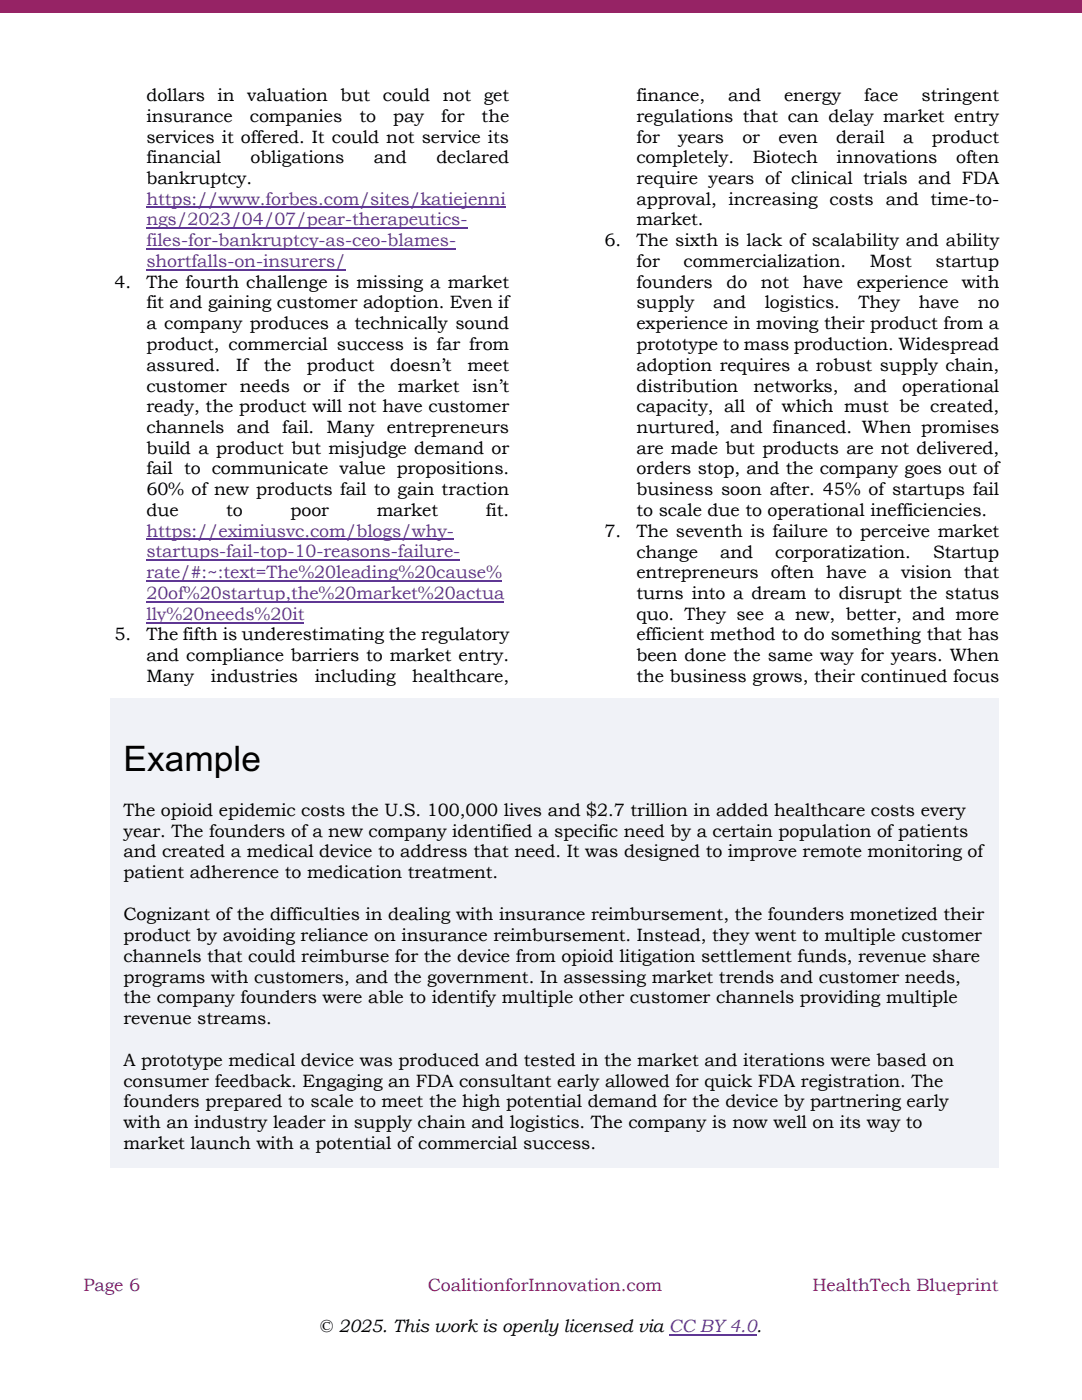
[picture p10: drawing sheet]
<svg xmlns="http://www.w3.org/2000/svg" width="216mm" height="279mm" viewBox="0 0 216 279" stroke-linecap="round" stroke-linejoin="round" font-family="sans-serif">
<defs><g id="words">
<text font-size="7" x="24.6" y="153.8">Example</text>
<g font-size="3.6">
<text x="29.2" y="20.2">dollars</text>
<text x="43.4" y="20.2">in</text>
<text x="49.3" y="20.2">valuation</text>
<text x="67.9" y="20.2">but</text>
<text x="76.4" y="20.2">could</text>
<text x="88.4" y="20.2">not</text>
<text x="96.5" y="20.2">get</text>
<text x="127" y="20.2">finance,</text>
<text x="145.3" y="20.2">and</text>
<text x="156.5" y="20.2">energy</text>
<text x="172.4" y="20.2">face</text>
<text x="183.9" y="20.2">stringent</text>
<text x="29.2" y="24.3">insurance</text>
<text x="29.2" y="28.5">services it offered. It could not service its</text>
<text x="49.9" y="24.3">companies</text>
<text x="71.7" y="24.3">to</text>
<text x="78.5" y="24.3">pay</text>
<text x="88" y="24.3">for</text>
<text x="96.1" y="24.3">the</text>
<text x="127" y="24.3">regulations that can delay market entry</text>
<text x="127" y="28.5">for</text>
<text x="135.3" y="28.5">years</text>
<text x="148.1" y="28.5">or</text>
<text x="155.3" y="28.5">even</text>
<text x="166.8" y="28.5">derail</text>
<text x="180.2" y="28.5">a</text>
<text x="185.9" y="28.5">product</text>
<text x="29.2" y="32.6">financial</text>
<text x="50" y="32.6">obligations</text>
<text x="74.6" y="32.6">and</text>
<text x="87.1" y="32.6">declared</text>
<text x="127" y="32.6">completely.</text>
<text x="150.2" y="32.6">Biotech</text>
<text x="166.9" y="32.6">innovations</text>
<text x="190.8" y="32.6">often</text>
<text x="29.2" y="36.7">bankruptcy.</text>
<text x="127" y="36.7">require years of clinical trials and FDA</text>
<text x="127" y="40.8">approval, increasing costs and time-to-</text>
<text x="127" y="45">market.</text>
<text x="120.6" y="49.1">6.</text>
<text x="127" y="49.1">The sixth is lack of scalability and ability</text>
<text x="127" y="53.3">for</text>
<text x="136.4" y="53.3">commercialization.</text>
<text x="173.6" y="53.3">Most</text>
<text x="186.7" y="53.3">startup</text>
<text x="22.9" y="57.4">4.</text>
<text x="29.2" y="57.4">The fourth challenge is missing a market</text>
<text x="127" y="57.4">founders</text>
<text x="145" y="57.4">do</text>
<text x="151.8" y="57.4">not</text>
<text x="160.2" y="57.4">have</text>
<text x="170.9" y="57.4">experience</text>
<text x="191.9" y="57.4">with</text>
<text x="29.2" y="61.6">fit and gaining customer adoption. Even if</text>
<text x="29.2" y="65.7">a company produces a technically sound</text>
<text x="127" y="61.6">supply</text>
<text x="127" y="65.7">experience in moving their product from a</text>
<text x="142.3" y="61.6">and</text>
<text x="152.6" y="61.6">logistics.</text>
<text x="171.3" y="61.6">They</text>
<text x="183.3" y="61.6">have</text>
<text x="195.1" y="61.6">no</text>
<text x="29.2" y="69.9">product, commercial success is far from</text>
<text x="127" y="69.9">prototype to mass production. Widespread</text>
<text x="29.2" y="74">assured.</text>
<text x="47.2" y="74">If</text>
<text x="52.6" y="74">the</text>
<text x="61.2" y="74">product</text>
<text x="77.8" y="74">doesn’t</text>
<text x="93.3" y="74">meet</text>
<text x="127" y="74">adoption requires a robust supply chain,</text>
<text x="29.2" y="78.2">customer</text>
<text x="29.2" y="82.2">ready, the product will not have customer</text>
<text x="47.9" y="78.2">needs</text>
<text x="60.5" y="78.2">or</text>
<text x="66.6" y="78.2">if the</text>
<text x="79.4" y="78.2">market</text>
<text x="94.2" y="78.2">isn’t</text>
<text x="127" y="78.2">distribution</text>
<text x="127" y="82.2">capacity, all of which must be created,</text>
<text x="150.4" y="78.2">networks,</text>
<text x="170.4" y="78.2">and</text>
<text x="180" y="78.2">operational</text>
<text x="29.2" y="86.4">channels and fail. Many entrepreneurs</text>
<text x="127" y="86.4">nurtured, and financed. When promises</text>
<text x="29.2" y="90.5">build a product but misjudge demand or</text>
<text x="29.2" y="94.7">fail to communicate value propositions.</text>
<text x="127" y="90.5">are made but products are not delivered,</text>
<text x="127" y="94.7">orders stop, and the company goes out of</text>
<text x="29.2" y="98.8">60% of new products fail to gain traction</text>
<text x="127" y="98.8">business soon after. 45% of startups fail</text>
<text x="29.2" y="103">due</text>
<text x="45.1" y="103">to</text>
<text x="58" y="103">poor</text>
<text x="75.2" y="103">market</text>
<text x="96.9" y="103">fit.</text>
<text x="120.6" y="107.1">7.</text>
<text x="127" y="107.1">The seventh is failure to perceive market</text>
<text x="127" y="103">to scale due to operational inefficiencies.</text>
<text x="127" y="111.3">change</text>
<text x="143.7" y="111.3">and</text>
<text x="154.7" y="111.3">corporatization.</text>
<text x="186.2" y="111.3">Startup</text>
<text x="127" y="115.4">entrepreneurs often have a vision that</text>
<text x="127" y="119.6">turns into a dream to disrupt the status</text>
<text x="127" y="123.7">quo. They see a new, better, and more</text>
<text x="22.9" y="127.8">5.</text>
<text x="29.2" y="127.8">The fifth is underestimating the regulatory</text>
<text x="29.2" y="131.9">and compliance barriers to market entry.</text>
<text x="127" y="127.8">efficient method to do something that has</text>
<text x="127" y="131.9">been done the same way for years. When</text>
<text x="29.2" y="136.1">Many</text>
<text x="42" y="136.1">industries</text>
<text x="62.8" y="136.1">including</text>
<text x="82.3" y="136.1">healthcare,</text>
<text x="127" y="136.1">the business grows, their continued focus</text>
<text x="24.6" y="162.8">The opioid epidemic costs the U.S. 100,000 lives and $2.7 trillion in added healthcare costs every</text>
<text x="24.6" y="167">year. The founders of a new company identified a specific need by a certain population of patients</text>
<text x="24.6" y="171.1">and created a medical device to address that need. It was designed to improve remote monitoring of</text>
<text x="24.6" y="175.3">patient adherence to medication treatment.</text>
<text x="24.6" y="183.6">Cognizant of the difficulties in dealing with insurance reimbursement, the founders monetized their</text>
<text x="24.6" y="187.8">product by avoiding reliance on insurance reimbursement. Instead, they went to multiple customer</text>
<text x="24.6" y="191.9">channels that could reimburse for the device from opioid litigation settlement funds, revenue share</text>
<text x="24.6" y="196.1">programs with customers, and the government. In assessing market trends and customer needs,</text>
<text x="24.6" y="200.2">the company founders were able to identify multiple other customer channels providing multiple</text>
<text x="24.6" y="204.4">revenue streams.</text>
<text x="24.6" y="212.7">A prototype medical device was produced and tested in the market and iterations were based on</text>
<text x="24.6" y="216.8">consumer feedback. Engaging an FDA consultant early allowed for quick FDA registration. The</text>
<text x="24.6" y="221">founders prepared to scale to meet the high potential demand for the device by partnering early</text>
<text x="24.6" y="225.1">with an industry leader in supply chain and logistics. The company is now well on its way to</text>
<text x="24.6" y="229.3">market launch with a potential of commercial success.</text>
<text x="63.9" y="265.9">© 2025. This work is openly licensed via CC BY 4.0.</text>
</g>
<g font-size="3.6" fill="#5f3794">
<text x="29.2" y="40.8">https://www.forbes.com/sites/katiejenni</text>
<text x="29.2" y="45">ngs/2023/04/07/pear-therapeutics-</text>
<text x="29.2" y="49.1">files-for-bankruptcy-as-ceo-blames-</text>
<text x="29.2" y="53.3">shortfalls-on-insurers/</text>
<text x="29.2" y="107.1">https://eximiusvc.com/blogs/why-</text>
<text x="29.2" y="111.3">startups-fail-top-10-reasons-failure-</text>
<text x="29.2" y="115.4">rate/#:~:text=The%20leading%20cause%</text>
<text x="29.2" y="119.5">20of%20startup,the%20market%20actua</text>
<text x="29.2" y="123.7">lly%20needs%20it</text>
</g>
<g font-size="3.6" fill="#962365">
<text x="16.7" y="257.6">Page 6</text>
<text x="85.4" y="257.6">CoalitionforInnovation.com</text>
<text x="162.1" y="257.6">HealthTech Blueprint</text>
</g>
</g></defs>
<path d="M133.5 266.4h17.5" fill="none" stroke="#5f3794" stroke-width=".25"/>
<path d="M-.1 0h216v2.5h-216z" fill="#962365"/>
<path d="M29.2 41.4h71.7M29.2 45.5h64.1M29.2 49.7h61.8M29.2 53.8h39.8M29.2 107.7h61.4M29.2 111.8h62.7M29.2 116h71M29.2 120.1h71.4M29.2 124.2h31.5" fill="none" stroke="#5f3794" stroke-width=".25"/>
<path d="M21.9 139.5h177.3v93.6h-177.3z" fill="#f0f2f7"/>
<use href="#words"/>
</svg>
